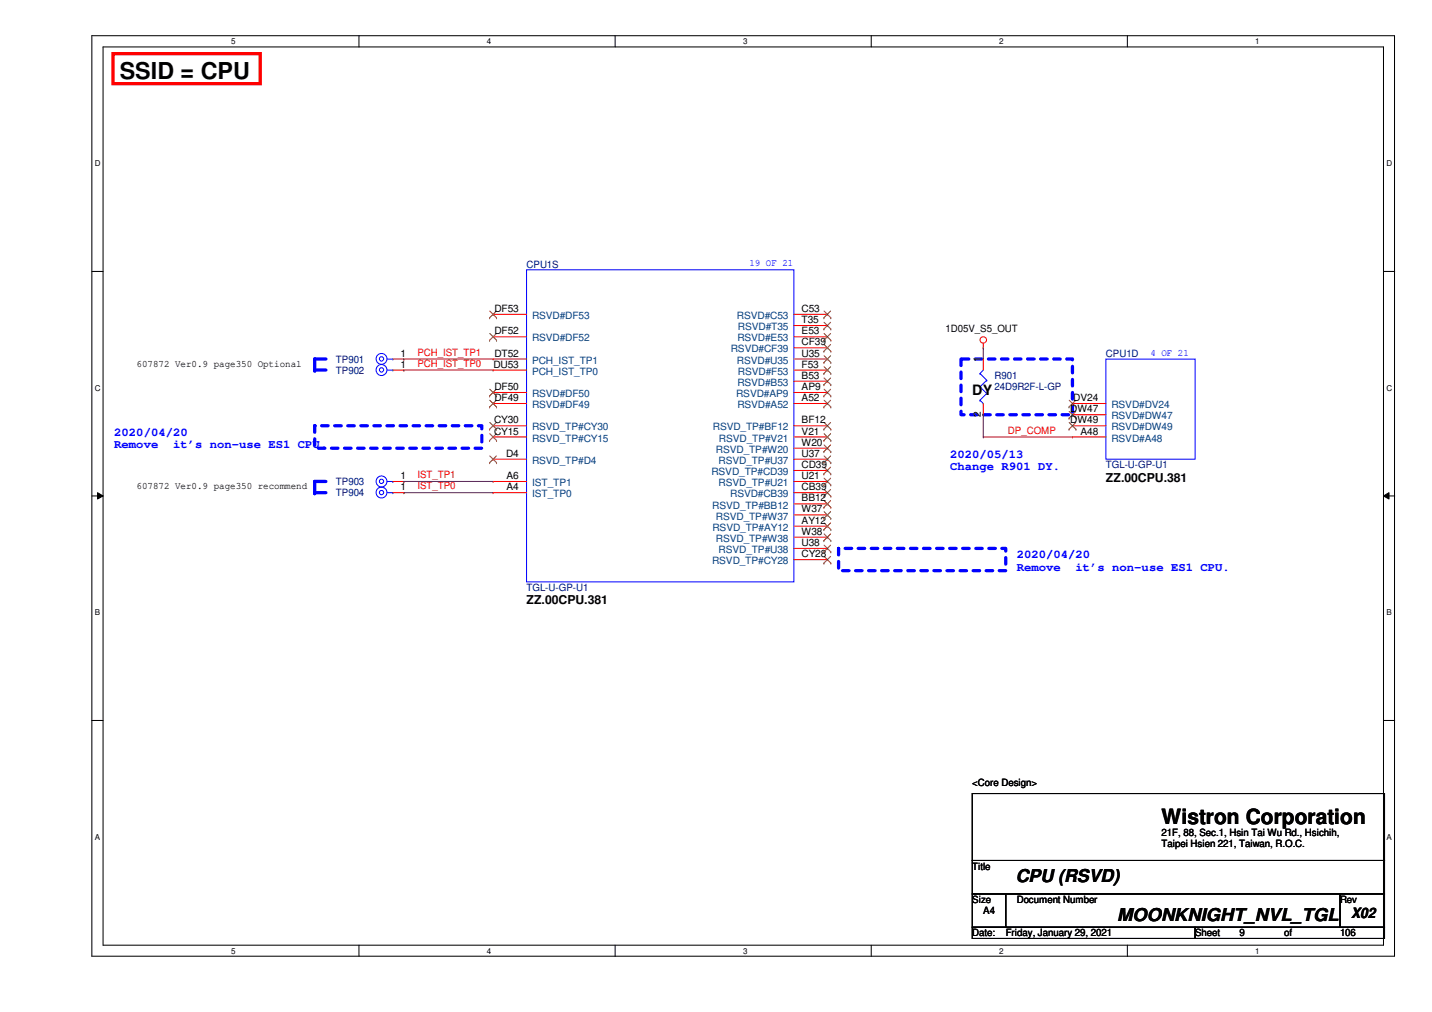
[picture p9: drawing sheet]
<svg xmlns="http://www.w3.org/2000/svg" width="297mm" height="210mm" viewBox="0 0 297 210" stroke-linecap="round" stroke-linejoin="round" font-family="sans-serif">
<defs><g id="words">
<text font-size="4.8" x="24.8" y="16.3">SSID = CPU</text>
<text font-size="4.4" x="241" y="170.9">Wistron Corporation</text>
<g font-size="3.7">
<text x="210.7" y="183">CPU (RSVD)</text>
<text x="231.7" y="191.1">MOONKNIGHT_NVL_TGL</text>
</g>
<g font-size="3">
<text x="201.7" y="81.8">DY</text>
<text x="280.2" y="190.4">X02</text>
</g>
<g font-size="2.5" fill="#00f">
<text x="23.7" y="90.4">2020/04/20</text>
<text x="23.7" y="92.9">Remove</text>
<text x="35.9" y="92.9">it’s non-use ES1 CPU.</text>
<text x="197.1" y="95">2020/05/13</text>
<text x="197.1" y="97.6">Change R901 DY.</text>
<text x="210.9" y="115.8">2020/04/20</text>
<text x="210.9" y="118.4">Remove</text>
<text x="223.1" y="118.4">it’s non-use ES1 CPU.</text>
</g>
<g font-size="2.5">
<text x="229.4" y="99.9">ZZ.00CPU.381</text>
<text x="109.2" y="125.3">ZZ.00CPU.381</text>
</g>
<g font-size="2.1" fill="#000080">
<text x="109.2" y="55.5">CPU1S</text>
<text x="69.7" y="77.5">TP902</text>
<text x="69.7" y="75.2">TP901</text>
<text x="229.4" y="74">CPU1D</text>
<text x="206.3" y="78.7">R901</text>
<text x="206.3" y="81">24D9R2F-L-GP</text>
<text x="69.7" y="100.6">TP903</text>
<text x="229.4" y="97.2">TGL-U-GP-U1</text>
<text x="69.7" y="103">TP904</text>
<text x="109.2" y="122.6">TGL-U-GP-U1</text>
</g>
<g font-size="2.1" fill="#00f">
<text x="155.4" y="55.2">19 OF 21</text>
<text x="238.6" y="73.7">4 OF 21</text>
</g>
<g font-size="2.1">
<text x="102.6" y="64.7">DF53</text>
<text x="166.3" y="64.7">C53</text>
<text x="102.6" y="69.3">DF52</text>
<text x="166.3" y="71.6">CF39</text>
<text x="166.3" y="69.3">E53</text>
<text x="166.3" y="67">T35</text>
<text x="196.1" y="69">1D05V_S5_OUT</text>
<text x="28.3" y="76.1">607872 Ver0.9 page350 Optional</text>
<text x="83.1" y="76.2">1</text>
<text x="83.1" y="74">1</text>
<text x="102.4" y="76.2">DU53</text>
<text x="102.6" y="74">DT52</text>
<text x="166.3" y="74">U35</text>
<text x="166.3" y="76.2">F53</text>
<text x="203.5" y="75.1" transform="rotate(-90 203.5 75.1)">1</text>
<text x="102.6" y="83.2">DF49</text>
<text x="102.6" y="80.9">DF50</text>
<text x="166.3" y="80.9">AP9</text>
<text x="166.3" y="83.2">A52</text>
<text x="166.3" y="78.6">B53</text>
<text x="222.6" y="83.2">DV24</text>
<text x="102.5" y="87.8">CY30</text>
<text x="166.3" y="87.8">BF12</text>
<text x="203.5" y="86.5" transform="rotate(-90 203.5 86.5)">2</text>
<text x="222" y="85.5">DW47</text>
<text x="222" y="87.8">DW49</text>
<text x="102.5" y="90.1">CY15</text>
<text x="105" y="94.7">D4</text>
<text x="166.3" y="90.1">V21</text>
<text x="166.3" y="94.7">U37</text>
<text x="166.3" y="92.5">W20</text>
<text x="224.1" y="90.1">A48</text>
<text x="28.3" y="101.5">607872 Ver0.9 page350 recommend</text>
<text x="83.1" y="101.7">1</text>
<text x="83.1" y="99.4">1</text>
<text x="105.1" y="99.4">A6</text>
<text x="105.1" y="101.7">A4</text>
<text x="166.3" y="101.7">CB39</text>
<text x="166.3" y="99.4">U21</text>
<text x="166.3" y="97.1">CD39</text>
<text x="166.3" y="106.3">W37</text>
<text x="166.3" y="104">BB12</text>
<text x="166.3" y="113.2">U38</text>
<text x="166.3" y="110.9">W38</text>
<text x="166.3" y="108.6">AY12</text>
<text x="166.3" y="115.6">CY28</text>
<text x="201.7" y="163">&lt;Core Design&gt;</text>
<text x="241" y="173.4">21F, 88, Sec.1, Hsin Tai Wu Rd., Hsichih,</text>
<text x="241" y="175.6">Taipei Hsien 221, Taiwan, R.O.C.</text>
<text x="201.7" y="180.4">Title</text>
<text x="201.7" y="187.3">Size</text>
<text x="204" y="189.6">A4</text>
<text x="210.9" y="187.3">Document Number</text>
<text x="278" y="187.3">Rev</text>
<text x="201.7" y="194.2">Date:</text>
<text x="208.6" y="194.2">Friday, January 29, 2021</text>
<text x="247.9" y="194.2">Sheet</text>
<text x="257.1" y="194.2">9</text>
<text x="266.4" y="194.2">of</text>
<text x="278" y="194.2">106</text>
</g>
<g font-size="2.1" fill="#004080">
<text x="110.4" y="70.8">RSVD#DF52</text>
<text x="110.4" y="66.2">RSVD#DF53</text>
<text x="152.9" y="66.2">RSVD#C53</text>
<text x="153" y="70.8">RSVD#E53</text>
<text x="153.1" y="68.5">RSVD#T35</text>
<text x="110.4" y="77.7">PCH_IST_TP0</text>
<text x="110.4" y="75.4">PCH_IST_TP1</text>
<text x="151.6" y="73.1">RSVD#CF39</text>
<text x="152.9" y="75.4">RSVD#U35</text>
<text x="153.1" y="77.7">RSVD#F53</text>
<text x="110.4" y="82.4">RSVD#DF50</text>
<text x="152.7" y="82.4">RSVD#AP9</text>
<text x="153" y="80.1">RSVD#B53</text>
<text x="110.4" y="84.7">RSVD#DF49</text>
<text x="110.4" y="89.3">RSVD_TP#CY30</text>
<text x="147.9" y="89.3">RSVD_TP#BF12</text>
<text x="153" y="84.7">RSVD#A52</text>
<text x="230.5" y="87">RSVD#DW47</text>
<text x="230.5" y="84.7">RSVD#DV24</text>
<text x="230.5" y="89.3">RSVD#DW49</text>
<text x="110.4" y="91.6">RSVD_TP#CY15</text>
<text x="148.5" y="93.9">RSVD_TP#W20</text>
<text x="149.1" y="91.6">RSVD_TP#V21</text>
<text x="230.5" y="91.6">RSVD#A48</text>
<text x="110.4" y="100.8">IST_TP1</text>
<text x="110.4" y="96.2">RSVD_TP#D4</text>
<text x="147.6" y="98.6">RSVD_TP#CD39</text>
<text x="149.1" y="100.8">RSVD_TP#U21</text>
<text x="149.1" y="96.2">RSVD_TP#U37</text>
<text x="110.4" y="103.2">IST_TP0</text>
<text x="147.7" y="105.5">RSVD_TP#BB12</text>
<text x="148.5" y="107.8">RSVD_TP#W37</text>
<text x="151.5" y="103.2">RSVD#CB39</text>
<text x="147.8" y="110.1">RSVD_TP#AY12</text>
<text x="148.5" y="112.4">RSVD_TP#W38</text>
<text x="147.7" y="117.1">RSVD_TP#CY28</text>
<text x="149.1" y="114.7">RSVD_TP#U38</text>
</g>
<g font-size="2.1" fill="#f00">
<text x="86.6" y="76.1">PCH_IST_TP0</text>
<text x="86.6" y="73.8">PCH_IST_TP1</text>
<text x="209.1" y="90">DP_COMP</text>
<text x="86.6" y="101.5">IST_TP0</text>
<text x="86.6" y="99.2">IST_TP1</text>
</g>
<g font-size="1.7">
<text x="47.9" y="9.1">5</text>
<text x="101" y="9.1">4</text>
<text x="154.1" y="9.1">3</text>
<text x="207.3" y="9.1">2</text>
<text x="260.4" y="9.1">1</text>
<text x="19.6" y="34.5">D</text>
<text x="287.6" y="34.5">D</text>
<text x="19.6" y="81.1">C</text>
<text x="287.6" y="81.1">C</text>
<text x="19.6" y="127.6">B</text>
<text x="287.6" y="127.6">B</text>
<text x="19.6" y="174.2">A</text>
<text x="287.6" y="174.2">A</text>
<text x="47.9" y="197.8">5</text>
<text x="101" y="197.8">4</text>
<text x="154.1" y="197.8">3</text>
<text x="207.3" y="197.8">2</text>
<text x="260.4" y="197.8">1</text>
</g>
</g></defs>
<path d="M19.1 7.4h270.2v190.9h-270.2zM21.4 9.7h265.6v186.3h-265.6z" fill="none" stroke="#000" stroke-width=".21"/>
<g fill="#fff">
<path d="M47.9 7.7h1v1.8h-1z"/>
<path d="M47.9 196.3h1v1.9h-1z"/>
</g>
<path d="M74.5 7.4v2.3M74.5 196v2.4" fill="none" stroke="#000" stroke-width=".21"/>
<g fill="#fff">
<path d="M101 7.7h.9v1.8h-.9z"/>
<path d="M101 196.3h.9v1.9h-.9z"/>
</g>
<path d="M127.6 7.4v2.3M127.6 196v2.4" fill="none" stroke="#000" stroke-width=".21"/>
<g fill="#fff">
<path d="M154.1 7.7h1v1.8h-1z"/>
<path d="M154.1 196.3h1v1.9h-1z"/>
</g>
<path d="M180.7 7.4v2.3M180.7 196v2.4" fill="none" stroke="#000" stroke-width=".21"/>
<g fill="#fff">
<path d="M207.3 7.7h.9v1.8h-.9z"/>
<path d="M207.3 196.3h.9v1.9h-.9z"/>
</g>
<path d="M233.8 7.4v2.3M233.8 196v2.4" fill="none" stroke="#000" stroke-width=".21"/>
<g fill="#fff">
<path d="M260.4 7.7h.9v1.8h-.9z"/>
<path d="M260.4 196.3h.9v1.9h-.9z"/>
<path d="M19.6 33h1.2v1.9h-1.2z"/>
<path d="M287.6 33h1.2v1.9h-1.2z"/>
<path d="M19.6 79.6h1.2v1.8h-1.2z"/>
<path d="M287.6 79.6h1.2v1.8h-1.2z"/>
</g>
<path d="M19.1 56.3h2.3M287 56.3h2.3" fill="none" stroke="#000" stroke-width=".21"/>
<g fill="#fff">
<path d="M19.6 126.2h1.1v1.8h-1.1z"/>
<path d="M287.6 126.2h1.1v1.8h-1.1z"/>
</g>
<path d="M19.1 102.9h2.3M20.2 102.2l1.2 .7-1.2 .6zM287 102.9l1.1-.7v1.3zM287 102.9h2.3" fill="none" stroke="#000" stroke-width=".21"/>
<path d="M20.2 102.2l1.2 .7-1.2 .6zM287 102.9l1.1-.7v1.3z" fill="#000"/>
<g fill="#fff">
<path d="M19.6 172.7h1.1v1.9h-1.1z"/>
<path d="M287.6 172.7h1.1v1.9h-1.1z"/>
</g>
<path d="M19.1 149.4h2.3M287 149.4h2.3" fill="none" stroke="#000" stroke-width=".21"/>
<path d="M65.3 99.9v2.3" fill="none" stroke="#00f" stroke-width=".68"/>
<circle cx="65.3" cy="102.2" r=".34" fill="#00f"/>
<path d="M65.3 102.2h2.3" fill="none" stroke="#00f" stroke-width=".68"/>
<circle cx="65.3" cy="102.2" r=".34" fill="#00f"/>
<path d="M65.3 99.9h2.3" fill="none" stroke="#00f" stroke-width=".68"/>
<circle cx="65.3" cy="99.9" r=".34" fill="#00f"/>
<path d="M65.3 74.5v2.2" fill="none" stroke="#00f" stroke-width=".68"/>
<circle cx="65.3" cy="76.7" r=".34" fill="#00f"/>
<path d="M65.3 76.7h2.3" fill="none" stroke="#00f" stroke-width=".68"/>
<circle cx="65.3" cy="76.7" r=".34" fill="#00f"/>
<path d="M65.3 74.5h2.3" fill="none" stroke="#00f" stroke-width=".68"/>
<circle cx="65.3" cy="74.5" r=".34" fill="#00f"/>
<path d="M23.5 11.1h30.5v6.3h-30.5z" fill="none" stroke="#f00" stroke-width=".68"/>
<path d="M199.3 74.5h23.2v11.5h-23.2zM65.3 88.3h34.6v4.7h-34.6zM173.9 113.7h34.7v4.7h-34.7z" fill="none" stroke="#00f" stroke-width=".68" stroke-dasharray="1.4 1.4"/>
<g fill="none" stroke="#f00" stroke-width=".21">
<path d="M81.5 74.5h2.3M81.5 76.7h2.3M83.8 76.7h.1M83.8 74.5h.1M102.3 69.8h.1M102.3 76.7h.1M102.3 74.5h.1M102.3 65.2h.1M102.3 65.2h6.9M102.3 69.8h6.9M102.3 74.5h6.9M102.3 76.7h6.9"/>
<path d="M164.7 65.2h6.9M164.7 69.8h6.9M164.7 74.5h6.9M164.7 72.1h6.9M164.7 67.5h6.9M164.7 76.7h6.9M164.7 79.1h6.9M171.6 65.2h.1M171.6 74.5h.1M171.6 72.1h.1M171.6 69.8h.1M171.6 67.5h.1"/>
<path d="M171.6 79.1h.1M171.6 76.7h.1M204 72.1h.1M204 74.5h.1M204 71.2v.9M204 74.5v2.2M81.5 99.9h2.3M83.8 99.9h.1M102.3 83.7h.1M102.3 81.4h.1M102.3 99.9h.1M102.3 95.2h.1"/>
<path d="M102.3 90.6h.1M102.3 88.3h.1M102.3 83.7h6.9M102.3 81.4h6.9M102.3 99.9h6.9M102.3 90.6h6.9M102.3 88.3h6.9M102.3 95.2h6.9M164.7 83.7h6.9M164.7 81.4h6.9M164.7 99.9h6.9M164.7 90.6h6.9"/>
<path d="M164.7 88.3h6.9M164.7 95.2h6.9M164.7 97.6h6.9M164.7 93h6.9M171.6 81.4h.1M171.6 83.7h.1M171.6 90.6h.1M171.6 88.3h.1M171.6 99.9h.1M171.6 97.6h.1M171.6 95.2h.1M171.6 93h.1"/>
<path d="M204 86h.1M204 83.7v2.3M222.5 86h.1M222.5 83.7h.1M222.5 90.6h.1M222.5 88.3h.1M222.5 83.7h6.9M222.5 90.6h6.9M222.5 88.3h6.9M222.5 86h6.9M81.5 102.2h2.3M83.8 102.2h.1"/>
<path d="M102.3 102.2h.1M102.3 102.2h6.9M164.7 102.2h6.9M164.7 116.1h6.9M164.7 113.7h6.9M164.7 111.4h6.9M164.7 109.1h6.9M164.7 106.8h6.9M164.7 104.5h6.9M171.6 102.2h.1M171.6 116.1h.1M171.6 113.7h.1"/>
<path d="M171.6 111.4h.1M171.6 109.1h.1M171.6 106.8h.1M171.6 104.5h.1"/>
<circle cx="204" cy="70.5" r=".67"/>
</g>
<path d="M201.7 164.6h85.5v13.9h-85.5zM201.7 178.5h85.5v6.9h-85.5zM201.7 185.4h6.9v6.9h-6.9zM201.7 192.3h46.2v2.3h-46.2zM208.6 185.4h69.4v6.9h-69.4zM247.9 192.3h39.3v2.3h-39.3zM278 185.4h9.2v6.9h-9.2z" fill="none" stroke="#000" stroke-width=".21"/>
<g fill="none" stroke="#00f" stroke-width=".21">
<path d="M109.2 56h55.5v64.7h-55.5zM80.3 76.7h1.2M80.3 74.5h1.2M81.5 76.7h.1M81.5 74.5h.1M203.3 77.5h.1M203.3 77.5l1.4 1.4M204 76.7l-.7 .8M204.7 78.9h.1M204.7 78.9l-1.4 1.3M229.4 74.5h18.5v20.7h-18.5zM80.3 99.9h1.2"/>
<path d="M81.5 99.9h.1M203.3 80.2h.1M203.3 83h.1M203.3 80.2l1.4 1.4M203.3 83l.7 .7M204 83.7h.1M204.7 81.6h.1M204.7 81.6l-1.4 1.4M80.3 102.2h1.2M81.5 102.2h.1"/>
<circle cx="79.1" cy="76.7" r="1.14"/>
<circle cx="79.1" cy="76.7" r=".45"/>
<circle cx="79.1" cy="74.4" r=".45"/>
<circle cx="79.1" cy="74.4" r="1.13"/>
<circle cx="79.1" cy="99.9" r="1.14"/>
<circle cx="79.1" cy="99.8" r=".45"/>
<circle cx="79.1" cy="102.2" r=".45"/>
<circle cx="79.1" cy="102.2" r="1.13"/>
</g>
<g fill="none" stroke="#804000" stroke-width=".21">
<path d="M101.6 70.6h.1M101.6 65.9h.1M101.6 69.2l1.4 1.4M101.6 64.5l1.4 1.4M103 69.2l-1.4 1.4M103 64.5l-1.4 1.4M103 70.6h.1M103 65.9h.1M170.9 65.9h.1M170.9 75.2h.1M170.9 72.9h.1M170.9 70.6h.1"/>
<path d="M170.9 68.2h.1M170.9 79.8h.1M170.9 77.5h.1M170.9 64.5l1.4 1.4M170.9 73.8l1.4 1.4M170.9 71.5l1.4 1.4M170.9 69.2l1.4 1.4M170.9 66.8l1.4 1.4M170.9 78.4l1.4 1.4M170.9 76.1l1.4 1.4M172.3 64.5l-1.4 1.4M172.3 73.8l-1.4 1.4"/>
<path d="M172.3 71.5l-1.4 1.4M172.3 69.2l-1.4 1.4M172.3 66.8l-1.4 1.4M172.3 78.4l-1.4 1.4M172.3 76.1l-1.4 1.4M172.3 65.9h.1M172.3 75.2h.1M172.3 72.9h.1M172.3 70.6h.1M172.3 68.2h.1M172.3 79.8h.1M172.3 77.5h.1"/>
<path d="M101.6 84.4h.1M101.6 82.1h.1M101.6 96h.1M101.6 91.4h.1M101.6 89h.1M101.6 83l1.4 1.4M101.6 80.7l1.4 1.4M101.6 94.6l1.4 1.4M101.6 90l1.4 1.4M101.6 87.6l1.4 1.4M103 83l-1.4 1.4M103 80.7l-1.4 1.4"/>
<path d="M103 94.6l-1.4 1.4M103 90l-1.4 1.4M103 87.6l-1.4 1.4M103 84.4h.1M103 82.1h.1M103 96h.1M103 91.4h.1M103 89h.1M170.9 82.1h.1M170.9 84.4h.1M170.9 91.4h.1M170.9 89h.1"/>
<path d="M170.9 98.3h.1M170.9 96h.1M170.9 93.7h.1M170.9 80.7l1.4 1.4M170.9 83l1.4 1.4M170.9 90l1.4 1.4M170.9 87.6l1.4 1.4M170.9 99.2l1.4 1.4M170.9 96.9l1.4 1.4M170.9 94.6l1.4 1.4M170.9 92.3l1.4 1.4M172.3 80.7l-1.4 1.4"/>
<path d="M172.3 83l-1.4 1.4M172.3 90l-1.4 1.4M172.3 87.6l-1.4 1.4M172.3 99.2l-1.4 1.4M172.3 96.9l-1.4 1.4M172.3 94.6l-1.4 1.4M172.3 92.3l-1.4 1.4M172.3 82.1h.1M172.3 84.4h.1M172.3 91.4h.1M172.3 89h.1M172.3 98.3h.1"/>
<path d="M172.3 96h.1M172.3 93.7h.1M221.7 86.7h.1M221.7 84.4h.1M221.7 89h.1M221.8 85.3l1.4 1.4M221.8 83l1.4 1.4M221.8 87.6l1.4 1.4M223.1 85.3l-1.4 1.4M223.1 83l-1.4 1.4M223.1 87.6l-1.4 1.4M223.2 86.7h.1"/>
<path d="M223.2 84.4h.1M223.2 89h.1M170.9 102.9h.1M170.9 116.8h.1M170.9 114.5h.1M170.9 112.1h.1M170.9 109.9h.1M170.9 107.5h.1M170.9 105.2h.1M170.9 100.6h.1M170.9 101.5l1.4 1.4M170.9 115.4l1.4 1.4"/>
<path d="M170.9 113.1l1.4 1.4M170.9 110.7l1.4 1.4M170.9 108.5l1.4 1.4M170.9 106.1l1.4 1.4M170.9 103.8l1.4 1.4M172.3 101.5l-1.4 1.4M172.3 115.4l-1.4 1.4M172.3 113.1l-1.4 1.4M172.3 110.7l-1.4 1.4M172.3 108.5l-1.4 1.4M172.3 106.1l-1.4 1.4M172.3 103.8l-1.4 1.4"/>
<path d="M172.3 102.9h.1M172.3 116.8h.1M172.3 114.5h.1M172.3 112.1h.1M172.3 109.9h.1M172.3 107.5h.1M172.3 105.2h.1M172.3 100.6h.1"/>
</g>
<g fill="none" stroke="#800040" stroke-width=".21">
<path d="M83.8 76.7h.1M83.8 74.5h.1M83.8 76.7h18.5M83.8 74.5h18.5M204 72.1h.1M204 72.1v2.4M83.8 99.9h.1M83.8 99.9h18.5M204 90.6h.1M204 86h.1M204 90.6h18.5M204 86v4.6"/>
<path d="M83.8 102.2h.1M83.8 102.2h18.5"/>
</g>
<use href="#words"/>
</svg>
